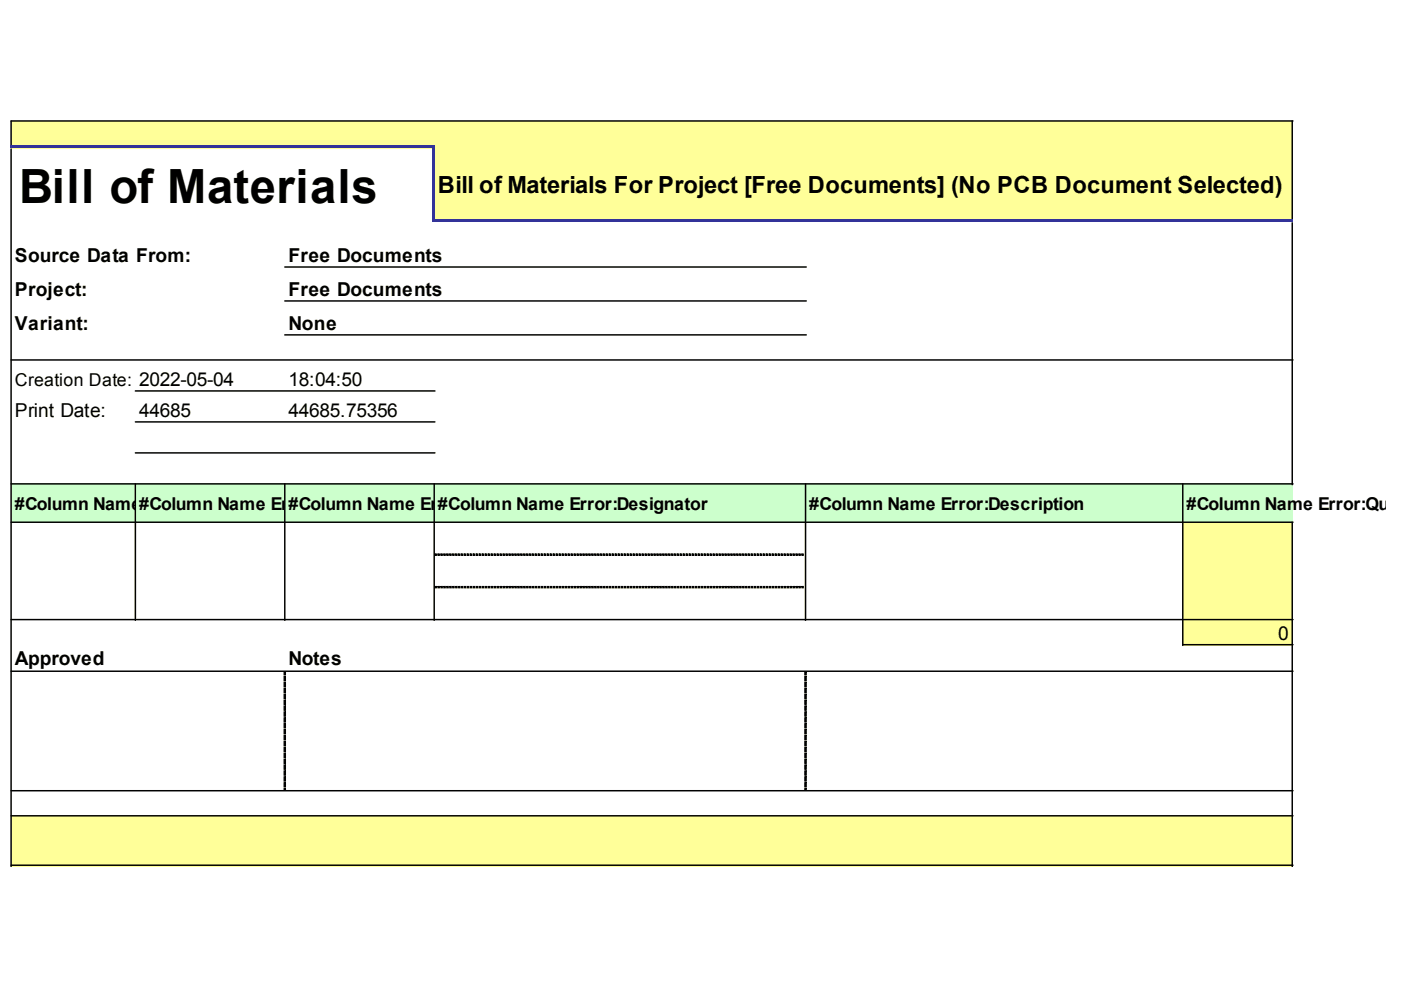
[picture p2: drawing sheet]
<svg xmlns="http://www.w3.org/2000/svg" width="297mm" height="210mm" viewBox="0 0 297 210" stroke-linecap="round" stroke-linejoin="round" font-family="sans-serif">
<defs><g id="words">
<text font-size="10" x="4.1" y="43">Bill of Materials</text>
<g font-size="5">
<text x="92.8" y="40.8">Bill of Materials For Project [Free</text>
<text x="171.3" y="40.8">Documents] (No PCB Document Selected)</text>
</g>
<g font-size="4.1">
<text x="3.1" y="55.5">Source Data From:</text>
<text x="61.2" y="55.5">Free Documents</text>
<text x="3.1" y="62.7">Project:</text>
<text x="61.2" y="62.7">Free Documents</text>
<text x="3.1" y="69.9">Variant:</text>
<text x="61.2" y="69.9">None</text>
<text x="61.2" y="81.8">18:04:50</text>
<text x="3.1" y="88.4">Print Date:</text>
<text x="29.5" y="88.4">44685</text>
<text x="61.2" y="88.4">44685.75356</text>
<text x="271" y="135.6">0</text>
<text x="3.1" y="140.9">Approved</text>
<text x="61.2" y="140.9">Notes</text>
</g>
<g font-size="3.8">
<text x="3.1" y="81.8">Creation Date: 2022-05-04</text>
<text x="3.1" y="108.1">#Column Name</text>
<text x="29.5" y="108.1">#E</text>
<text x="31.7" y="108.1">Column Name Er</text>
<text x="61.2" y="108.1">#Column Name Er</text>
<text x="92.8" y="108.1">#Column Name Error:Designator</text>
<text x="171.6" y="108.1">#Column Name Error:Description</text>
<text x="251.6" y="108.1">#Column Name Error:Qu</text>
</g>
</g></defs>
<g fill="#ff9">
<path d="M2.5 25.8h26.4v5.6h-26.4z" fill-rule="evenodd"/>
<path d="M28.5 25.8h32v5.6h-32z" fill-rule="evenodd"/>
<path d="M60.2 25.8h32v5.6h-32z" fill-rule="evenodd"/>
<path d="M91.9 25.8h79v5.6h-79z" fill-rule="evenodd"/>
<path d="M170.6 25.8h80.3v5.6h-80.3z" fill-rule="evenodd"/>
<path d="M250.6 25.8h23.5v5.6h-23.5z" fill-rule="evenodd"/>
<path d="M91.9 31.1h79v16h-79z" fill-rule="evenodd"/>
<path d="M170.6 31.1h80.3v16h-80.3z" fill-rule="evenodd"/>
<path d="M250.6 31.1h23.5v16h-23.5z" fill-rule="evenodd"/>
<path d="M250.6 110.6h23.5v7.2h-23.5z" fill-rule="evenodd"/>
<path d="M250.6 117.5h23.5v7.1h-23.5z" fill-rule="evenodd"/>
<path d="M250.6 124.3h23.5v7.2h-23.5z" fill-rule="evenodd"/>
<path d="M250.6 131.2h23.5v5.6h-23.5z" fill-rule="evenodd"/>
<path d="M2.5 172.8h26.4v5.6h-26.4z" fill-rule="evenodd"/>
<path d="M28.5 172.8h32v5.6h-32z" fill-rule="evenodd"/>
<path d="M60.2 172.8h32v5.6h-32z" fill-rule="evenodd"/>
<path d="M91.9 172.8h79v5.6h-79z" fill-rule="evenodd"/>
<path d="M170.6 172.8h80.3v5.6h-80.3z" fill-rule="evenodd"/>
<path d="M250.6 172.8h23.5v5.6h-23.5z" fill-rule="evenodd"/>
<path d="M2.5 178.1h26.4v5.7h-26.4z" fill-rule="evenodd"/>
<path d="M28.5 178.1h32v5.7h-32z" fill-rule="evenodd"/>
<path d="M60.2 178.1h32v5.7h-32z" fill-rule="evenodd"/>
<path d="M91.9 178.1h79v5.7h-79z" fill-rule="evenodd"/>
<path d="M170.6 178.1h80.3v5.7h-80.3z" fill-rule="evenodd"/>
<path d="M250.6 178.1h23.5v5.7h-23.5z" fill-rule="evenodd"/>
</g>
<g fill="#cfc">
<path d="M2.5 102.4h26.4v8.5h-26.4z" fill-rule="evenodd"/>
<path d="M28.5 102.4h32v8.5h-32z" fill-rule="evenodd"/>
<path d="M60.2 102.4h32v8.5h-32z" fill-rule="evenodd"/>
<path d="M91.9 102.4h79v8.5h-79z" fill-rule="evenodd"/>
<path d="M170.6 102.4h80.3v8.5h-80.3z" fill-rule="evenodd"/>
<path d="M250.6 102.4h23.5v8.5h-23.5z" fill-rule="evenodd"/>
</g>
<g fill="none" stroke="#000" stroke-width=".31">
<path d="M2.4 31.6v152.2M274 25.6v20.8M274.1 25.6h-271.7v5.2M60.4 56.6h110.5M274 47.2v55.5M2.4 76.3h271.7M60.4 63.8h110.5M60.4 71h110.5M28.7 82.9h63.5M28.7 89.5h63.5M28.7 96h63.5M2.4 102.6h271.7"/>
<path d="M2.4 110.7h271.7M28.7 102.6v28.9M60.4 102.6v28.9M92.1 102.6v28.9M170.8 102.6v28.9M250.8 102.6v34.2M274 110.7v73.1M2.4 131.4h271.7M250.8 136.7h23.3M2.4 142.3h271.7M2.4 167.7h271.7M2.4 173h271.7"/>
<path d="M2.4 183.4h271.7"/>
</g>
<g fill="#000" stroke="#000" stroke-width=".21">
<path d="M92.2 117.5h.3v.3h-.3zM92.8 117.5h.4v.3h-.4zM93.5 117.5h.3v.3h-.3zM94.1 117.5h.3v.3h-.3zM94.7 117.5h.3v.3h-.3zM95.4 117.5h.3v.3h-.3zM96 117.5h.3v.3h-.3zM96.6 117.5h.3v.3h-.3zM97.2 117.5h.3v.3h-.3zM97.9 117.5h.3v.3h-.3zM98.5 117.5h.3v.3h-.3zM99.1 117.5h.3v.3h-.3zM99.7 117.5h.4v.3h-.4zM100.4 117.5h.3v.3h-.3zM101 117.5h.3v.3h-.3zM101.6 117.5h.3v.3h-.3zM102.3 117.5h.3v.3h-.3zM102.9 117.5h.3v.3h-.3zM103.5 117.5h.3v.3h-.3zM104.1 117.5h.3v.3h-.3zM104.8 117.5h.3v.3h-.3zM105.4 117.5h.3v.3h-.3zM106 117.5h.3v.3h-.3zM106.6 117.5h.4v.3h-.4zM107.3 117.5h.3v.3h-.3zM107.9 117.5h.3v.3h-.3zM108.5 117.5h.3v.3h-.3zM109.2 117.5h.3v.3h-.3zM109.8 117.5h.3v.3h-.3zM110.4 117.5h.3v.3h-.3zM111 117.5h.3v.3h-.3zM111.7 117.5h.3v.3h-.3zM112.3 117.5h.3v.3h-.3zM112.9 117.5h.3v.3h-.3zM113.5 117.5h.4v.3h-.4zM114.2 117.5h.3v.3h-.3zM114.8 117.5h.3v.3h-.3zM115.4 117.5h.3v.3h-.3zM116.1 117.5h.3v.3h-.3zM116.7 117.5h.3v.3h-.3zM117.3 117.5h.3v.3h-.3zM117.9 117.5h.3v.3h-.3zM118.6 117.5h.3v.3h-.3zM119.2 117.5h.3v.3h-.3zM119.8 117.5h.3v.3h-.3zM120.4 117.5h.4v.3h-.4zM121.1 117.5h.3v.3h-.3zM121.7 117.5h.3v.3h-.3zM122.3 117.5h.3v.3h-.3zM123 117.5h.3v.3h-.3zM123.6 117.5h.3v.3h-.3zM124.2 117.5h.3v.3h-.3zM124.8 117.5h.4v.3h-.4zM125.5 117.5h.3v.3h-.3zM126.1 117.5h.3v.3h-.3zM126.7 117.5h.3v.3h-.3zM127.3 117.5h.4v.3h-.4zM128 117.5h.3v.3h-.3zM128.6 117.5h.3v.3h-.3zM129.2 117.5h.3v.3h-.3zM129.9 117.5h.3v.3h-.3zM130.5 117.5h.3v.3h-.3zM131.1 117.5h.3v.3h-.3zM131.7 117.5h.4v.3h-.4zM132.4 117.5h.3v.3h-.3zM133 117.5h.3v.3h-.3zM133.6 117.5h.3v.3h-.3zM134.2 117.5h.4v.3h-.4zM134.9 117.5h.3v.3h-.3zM135.5 117.5h.3v.3h-.3zM136.1 117.5h.3v.3h-.3zM136.8 117.5h.3v.3h-.3zM137.4 117.5h.3v.3h-.3zM138 117.5h.3v.3h-.3zM138.6 117.5h.4v.3h-.4zM139.3 117.5h.3v.3h-.3zM139.9 117.5h.3v.3h-.3zM140.5 117.5h.3v.3h-.3zM141.1 117.5h.4v.3h-.4zM141.8 117.5h.3v.3h-.3zM142.4 117.5h.3v.3h-.3zM143 117.5h.3v.3h-.3zM143.7 117.5h.3v.3h-.3zM144.3 117.5h.3v.3h-.3zM144.9 117.5h.3v.3h-.3zM145.5 117.5h.4v.3h-.4zM146.2 117.5h.3v.3h-.3zM146.8 117.5h.3v.3h-.3zM147.4 117.5h.3v.3h-.3zM148 117.5h.4v.3h-.4zM148.7 117.5h.3v.3h-.3zM149.3 117.5h.3v.3h-.3zM149.9 117.5h.3v.3h-.3zM150.6 117.5h.3v.3h-.3zM151.2 117.5h.3v.3h-.3zM151.8 117.5h.3v.3h-.3zM152.4 117.5h.4v.3h-.4zM153.1 117.5h.3v.3h-.3zM153.7 117.5h.3v.3h-.3zM154.3 117.5h.3v.3h-.3zM154.9 117.5h.4v.3h-.4zM155.6 117.5h.3v.3h-.3zM156.2 117.5h.3v.3h-.3zM156.8 117.5h.3v.3h-.3zM157.5 117.5h.3v.3h-.3zM158.1 117.5h.3v.3h-.3zM158.7 117.5h.3v.3h-.3zM159.3 117.5h.4v.3h-.4zM160 117.5h.3v.3h-.3zM160.6 117.5h.3v.3h-.3zM161.2 117.5h.3v.3h-.3zM161.8 117.5h.4v.3h-.4zM162.5 117.5h.3v.3h-.3zM163.1 117.5h.3v.3h-.3zM163.7 117.5h.3v.3h-.3zM164.4 117.5h.3v.3h-.3zM165 117.5h.3v.3h-.3zM165.6 117.5h.3v.3h-.3zM166.2 117.5h.4v.3h-.4zM166.9 117.5h.3v.3h-.3zM167.5 117.5h.3v.3h-.3zM168.1 117.5h.3v.3h-.3zM168.7 117.5h.4v.3h-.4zM169.4 117.5h.3v.3h-.3zM170 117.5h.3v.3h-.3z"/>
<path d="M92.2 124.3h.3v.3h-.3zM92.8 124.3h.4v.3h-.4zM93.5 124.3h.3v.3h-.3zM94.1 124.3h.3v.3h-.3zM94.7 124.3h.3v.3h-.3zM95.4 124.3h.3v.3h-.3zM96 124.3h.3v.3h-.3zM96.6 124.3h.3v.3h-.3zM97.2 124.3h.3v.3h-.3zM97.9 124.3h.3v.3h-.3zM98.5 124.3h.3v.3h-.3zM99.1 124.3h.3v.3h-.3zM99.7 124.3h.4v.3h-.4zM100.4 124.3h.3v.3h-.3zM101 124.3h.3v.3h-.3zM101.6 124.3h.3v.3h-.3zM102.3 124.3h.3v.3h-.3zM102.9 124.3h.3v.3h-.3zM103.5 124.3h.3v.3h-.3zM104.1 124.3h.3v.3h-.3zM104.8 124.3h.3v.3h-.3zM105.4 124.3h.3v.3h-.3zM106 124.3h.3v.3h-.3zM106.6 124.3h.4v.3h-.4zM107.3 124.3h.3v.3h-.3zM107.9 124.3h.3v.3h-.3zM108.5 124.3h.3v.3h-.3zM109.2 124.3h.3v.3h-.3zM109.8 124.3h.3v.3h-.3zM110.4 124.3h.3v.3h-.3zM111 124.3h.3v.3h-.3zM111.7 124.3h.3v.3h-.3zM112.3 124.3h.3v.3h-.3zM112.9 124.3h.3v.3h-.3zM113.5 124.3h.4v.3h-.4zM114.2 124.3h.3v.3h-.3zM114.8 124.3h.3v.3h-.3zM115.4 124.3h.3v.3h-.3zM116.1 124.3h.3v.3h-.3zM116.7 124.3h.3v.3h-.3zM117.3 124.3h.3v.3h-.3zM117.9 124.3h.3v.3h-.3zM118.6 124.3h.3v.3h-.3zM119.2 124.3h.3v.3h-.3zM119.8 124.3h.3v.3h-.3zM120.4 124.3h.4v.3h-.4zM121.1 124.3h.3v.3h-.3zM121.7 124.3h.3v.3h-.3zM122.3 124.3h.3v.3h-.3zM123 124.3h.3v.3h-.3zM123.6 124.3h.3v.3h-.3zM124.2 124.3h.3v.3h-.3zM124.8 124.3h.4v.3h-.4zM125.5 124.3h.3v.3h-.3zM126.1 124.3h.3v.3h-.3zM126.7 124.3h.3v.3h-.3zM127.3 124.3h.4v.3h-.4zM128 124.3h.3v.3h-.3zM128.6 124.3h.3v.3h-.3zM129.2 124.3h.3v.3h-.3zM129.9 124.3h.3v.3h-.3zM130.5 124.3h.3v.3h-.3zM131.1 124.3h.3v.3h-.3zM131.7 124.3h.4v.3h-.4zM132.4 124.3h.3v.3h-.3zM133 124.3h.3v.3h-.3zM133.6 124.3h.3v.3h-.3zM134.2 124.3h.4v.3h-.4zM134.9 124.3h.3v.3h-.3zM135.5 124.3h.3v.3h-.3zM136.1 124.3h.3v.3h-.3zM136.8 124.3h.3v.3h-.3zM137.4 124.3h.3v.3h-.3zM138 124.3h.3v.3h-.3zM138.6 124.3h.4v.3h-.4zM139.3 124.3h.3v.3h-.3zM139.9 124.3h.3v.3h-.3zM140.5 124.3h.3v.3h-.3zM141.1 124.3h.4v.3h-.4zM141.8 124.3h.3v.3h-.3zM142.4 124.3h.3v.3h-.3zM143 124.3h.3v.3h-.3zM143.7 124.3h.3v.3h-.3zM144.3 124.3h.3v.3h-.3zM144.9 124.3h.3v.3h-.3zM145.5 124.3h.4v.3h-.4zM146.2 124.3h.3v.3h-.3zM146.8 124.3h.3v.3h-.3zM147.4 124.3h.3v.3h-.3zM148 124.3h.4v.3h-.4zM148.7 124.3h.3v.3h-.3zM149.3 124.3h.3v.3h-.3zM149.9 124.3h.3v.3h-.3zM150.6 124.3h.3v.3h-.3zM151.2 124.3h.3v.3h-.3zM151.8 124.3h.3v.3h-.3zM152.4 124.3h.4v.3h-.4zM153.1 124.3h.3v.3h-.3zM153.7 124.3h.3v.3h-.3zM154.3 124.3h.3v.3h-.3zM154.9 124.3h.4v.3h-.4zM155.6 124.3h.3v.3h-.3zM156.2 124.3h.3v.3h-.3zM156.8 124.3h.3v.3h-.3zM157.5 124.3h.3v.3h-.3zM158.1 124.3h.3v.3h-.3zM158.7 124.3h.3v.3h-.3zM159.3 124.3h.4v.3h-.4zM160 124.3h.3v.3h-.3zM160.6 124.3h.3v.3h-.3zM161.2 124.3h.3v.3h-.3zM161.8 124.3h.4v.3h-.4zM162.5 124.3h.3v.3h-.3zM163.1 124.3h.3v.3h-.3zM163.7 124.3h.3v.3h-.3zM164.4 124.3h.3v.3h-.3zM165 124.3h.3v.3h-.3zM165.6 124.3h.3v.3h-.3zM166.2 124.3h.4v.3h-.4zM166.9 124.3h.3v.3h-.3zM167.5 124.3h.3v.3h-.3zM168.1 124.3h.3v.3h-.3zM168.7 124.3h.4v.3h-.4zM169.4 124.3h.3v.3h-.3zM170 124.3h.3v.3h-.3z"/>
<path d="M60.2 142.5h.3v.6h-.3zM60.2 143.4h.3v.9h-.3zM60.2 144.7h.3v.9h-.3zM60.2 145.9h.3v1h-.3zM60.2 147.2h.3v.9h-.3zM60.2 148.4h.3v1h-.3zM60.2 149.7h.3v.9h-.3zM60.2 150.9h.3v1h-.3zM60.2 152.2h.3v.9h-.3zM60.2 153.4h.3v1h-.3zM60.2 154.7h.3v.9h-.3zM60.2 155.9h.3v1h-.3zM60.2 157.2h.3v.9h-.3zM60.2 158.4h.3v1h-.3zM60.2 159.7h.3v.9h-.3zM60.2 160.9h.3v1h-.3zM60.2 162.2h.3v.9h-.3zM60.2 163.4h.3v1h-.3zM60.2 164.7h.3v.9h-.3zM60.2 165.9h.3v1h-.3zM60.2 167.2h.3v.3h-.3z"/>
<path d="M170.6 142.5h.3v.6h-.3zM170.6 143.4h.3v.9h-.3zM170.6 144.7h.3v.9h-.3zM170.6 145.9h.3v1h-.3zM170.6 147.2h.3v.9h-.3zM170.6 148.4h.3v1h-.3zM170.6 149.7h.3v.9h-.3zM170.6 150.9h.3v1h-.3zM170.6 152.2h.3v.9h-.3zM170.6 153.4h.3v1h-.3zM170.6 154.7h.3v.9h-.3zM170.6 155.9h.3v1h-.3zM170.6 157.2h.3v.9h-.3zM170.6 158.4h.3v1h-.3zM170.6 159.7h.3v.9h-.3zM170.6 160.9h.3v1h-.3zM170.6 162.2h.3v.9h-.3zM170.6 163.4h.3v1h-.3zM170.6 164.7h.3v.9h-.3zM170.6 165.9h.3v1h-.3zM170.6 167.2h.3v.3h-.3z"/>
</g>
<g fill="#339">
<path d="M2.2 30.8h90v.6h-90z" fill-rule="evenodd"/>
<path d="M92.2 46.4h181.9v.7h-181.9z" fill-rule="evenodd"/>
<path d="M91.6 31.1h.6v16h-.6z" fill-rule="evenodd"/>
</g>
<use href="#words"/>
</svg>
